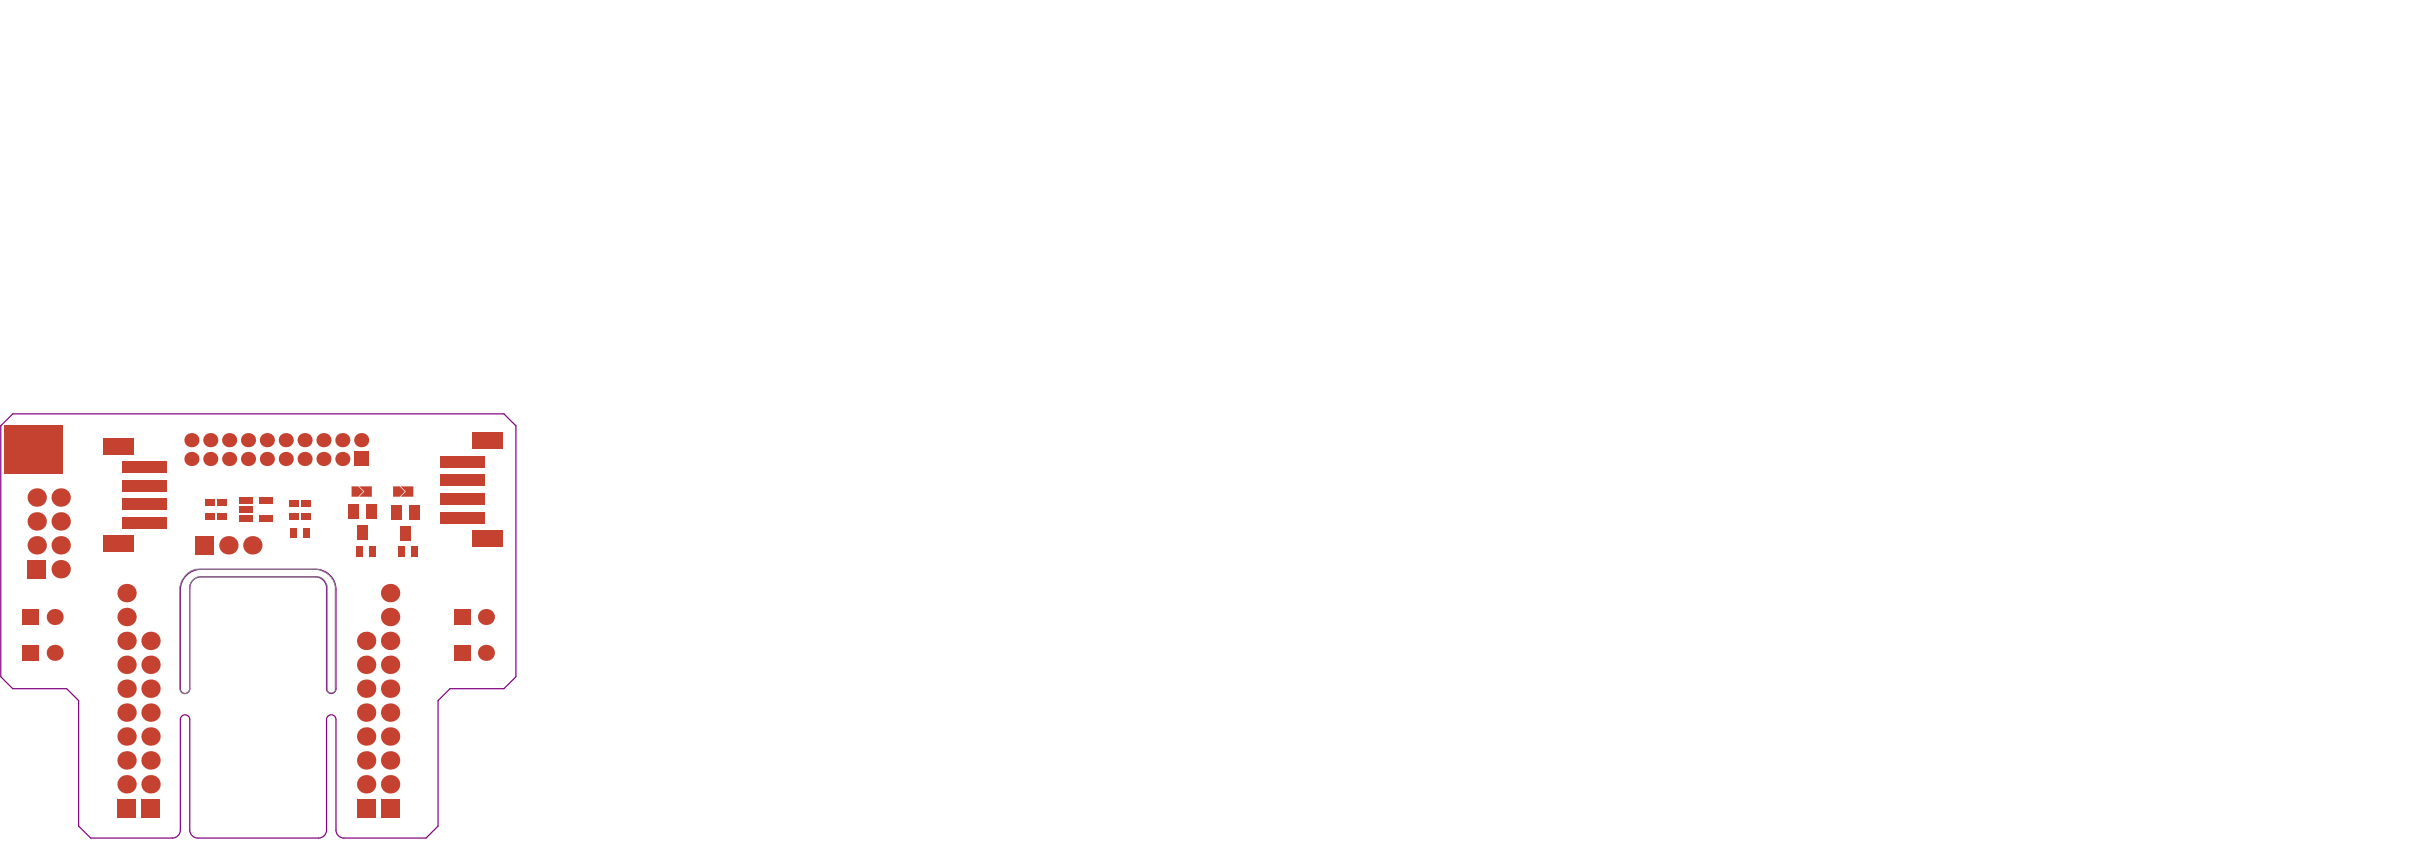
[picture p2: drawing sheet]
<svg xmlns="http://www.w3.org/2000/svg" width="858mm" height="297mm" viewBox="0 0 858 297" stroke-linecap="round" stroke-linejoin="round" font-family="sans-serif">
<path d="M65.4 203.3a7.3 7.3 0 0 1 5.5-2.5h40.5a7.1 7.1 0 0 1 7.1 7.2v35a1.66 1.66 0 0 1-1.6 1.6 1.66 1.66 0 0 1-1.7-1.6v-35.6a4 4 0 0 0-4-3.9h-40.3a4 4 0 0 0-4 3.9v35.6a1.66 1.66 0 0 1-1.6 1.6 1.66 1.66 0 0 1-1.7-1.6v-34.9a7.2 7.2 0 0 1 1.8-4.8zM63.6 253.9v38.9a2.81 2.81 0 0 1-2.8 2.8h-28.8l-4.3-4.2v-44.2l-4.2-4.2h-19l-4.2-4.3v-88.5l4.2-4.2h173.3l4.2 4.2v88.5l-4.2 4.3h-19l-4.3 4.2v44.2l-4.2 4.2h-29a2.81 2.81 0 0 1-2.8-2.8v-38.9M63.6 253.8a1.66 1.66 0 0 1 1.7-1.6 1.66 1.66 0 0 1 1.6 1.6M66.9 253.9v38.9a2.81 2.81 0 0 0 2.9 2.8h42.6a2.81 2.81 0 0 0 2.8-2.8v-38.9M115.2 253.8a1.66 1.66 0 0 1 1.7-1.6 1.66 1.66 0 0 1 1.6 1.6" fill="none" stroke="#800080" stroke-width=".42"/>
<g fill="#c64230">
<path d="M126.7 171.6h4.5v3.6h-4.5l1.8-1.8z"/>
<path d="M141.3 171.6h4.5v3.6h-4.5l1.9-1.8z"/>
<path d="M138.7 171.6h2.3l1.8 1.8-1.8 1.8h-2.3z"/>
<path d="M124 171.6h2.4l1.8 1.8-1.8 1.8h-2.4z"/>
</g>
<path d="M65.2 203.3l2.3-1.9 2-.6h42.8a7.8 7.8 0 0 1 6 5.8v37.2a1.66 1.66 0 0 1-2.9-.3v-36.4a3.7 3.7 0 0 0-3.6-3.6h-41.7l-.7 .2a4.8 4.8 0 0 0-2.5 3.2v36.6a1.76 1.76 0 0 1-2 1.2 1.76 1.76 0 0 1-1.5-1.8v-35.8l.6-1.9z" fill="none" stroke="#808080" stroke-width=".35"/>
<g fill="#c64230">
<circle cx="67.5" cy="161.9" r="2.5"/>
<circle cx="67.5" cy="155.3" r="2.5"/>
<circle cx="74.2" cy="161.9" r="2.5"/>
<circle cx="74.2" cy="155.3" r="2.5"/>
<circle cx="80.8" cy="161.9" r="2.5"/>
<circle cx="80.8" cy="155.3" r="2.5"/>
<circle cx="87.5" cy="161.9" r="2.5"/>
<circle cx="87.5" cy="155.3" r="2.5"/>
<circle cx="114.1" cy="161.9" r="2.5"/>
<circle cx="107.5" cy="161.9" r="2.5"/>
<circle cx="100.8" cy="161.9" r="2.5"/>
<circle cx="114.1" cy="155.3" r="2.5"/>
<circle cx="107.5" cy="155.3" r="2.5"/>
<circle cx="100.8" cy="155.3" r="2.5"/>
<circle cx="127.4" cy="155.3" r="2.5"/>
<circle cx="19.3" cy="230.3" r="2.83"/>
<circle cx="21.4" cy="200.8" r="3.2"/>
<circle cx="21.4" cy="183.9" r="3.2"/>
<circle cx="21.4" cy="175.5" r="3.2"/>
<circle cx="53.1" cy="276.7" r="3.2"/>
<circle cx="44.7" cy="276.7" r="3.2"/>
<circle cx="53.1" cy="259.8" r="3.2"/>
<circle cx="53.1" cy="251.4" r="3.2"/>
<circle cx="44.7" cy="251.4" r="3.2"/>
<circle cx="44.7" cy="259.8" r="3.2"/>
<circle cx="53.1" cy="226.1" r="3.2"/>
<circle cx="53.1" cy="234.5" r="3.2"/>
<circle cx="44.7" cy="226.1" r="3.2"/>
<circle cx="44.7" cy="234.5" r="3.2"/>
<circle cx="44.7" cy="209.2" r="3.2"/>
<circle cx="129.2" cy="276.7" r="3.2"/>
<circle cx="137.6" cy="276.7" r="3.2"/>
<circle cx="129.2" cy="259.8" r="3.2"/>
<circle cx="129.2" cy="251.4" r="3.2"/>
<circle cx="137.6" cy="251.4" r="3.2"/>
<circle cx="137.6" cy="259.8" r="3.2"/>
<circle cx="129.2" cy="226.1" r="3.2"/>
<circle cx="129.2" cy="234.5" r="3.2"/>
<circle cx="137.6" cy="226.1" r="3.2"/>
<circle cx="137.6" cy="234.5" r="3.2"/>
<circle cx="137.6" cy="209.2" r="3.2"/>
<circle cx="171.4" cy="230.3" r="2.83"/>
<circle cx="19.3" cy="217.7" r="2.83"/>
<circle cx="21.4" cy="192.4" r="3.2"/>
<circle cx="53.1" cy="268.2" r="3.2"/>
<circle cx="53.1" cy="243" r="3.2"/>
<circle cx="44.7" cy="243" r="3.2"/>
<circle cx="44.7" cy="268.2" r="3.2"/>
<circle cx="44.7" cy="217.7" r="3.2"/>
<circle cx="89" cy="192.4" r="3.2"/>
<circle cx="80.6" cy="192.4" r="3.2"/>
<circle cx="129.2" cy="268.2" r="3.2"/>
<circle cx="129.2" cy="243" r="3.2"/>
<circle cx="137.6" cy="243" r="3.2"/>
<circle cx="137.6" cy="268.2" r="3.2"/>
<circle cx="137.6" cy="217.7" r="3.2"/>
<circle cx="171.4" cy="217.7" r="2.83"/>
<circle cx="94.2" cy="161.9" r="2.5"/>
<circle cx="94.2" cy="155.3" r="2.5"/>
<circle cx="120.8" cy="161.9" r="2.5"/>
<circle cx="120.8" cy="155.3" r="2.5"/>
<circle cx="13" cy="175.5" r="3.2"/>
<circle cx="13" cy="183.9" r="3.2"/>
<circle cx="13" cy="192.4" r="3.2"/>
</g>
<g fill="#c64230">
<path d="M160.2 227.5h5.6v5.6h-5.6z" fill-rule="evenodd"/>
<path d="M160.2 214.8h5.6v5.7h-5.6z" fill-rule="evenodd"/>
<path d="M124.9 159.4h5v5h-5z" fill-rule="evenodd"/>
<path d="M8 227.5h5.7v5.6h-5.7z" fill-rule="evenodd"/>
<path d="M49.9 281.9h6.4v6.4h-6.4z" fill-rule="evenodd"/>
<path d="M41.4 281.9h6.5v6.4h-6.5z" fill-rule="evenodd"/>
<path d="M125.9 281.9h6.5v6.4h-6.5z" fill-rule="evenodd"/>
<path d="M134.4 281.9h6.5v6.4h-6.5z" fill-rule="evenodd"/>
<path d="M8 214.8h5.7v5.7h-5.7z" fill-rule="evenodd"/>
<path d="M68.9 189.1h6.5v6.5h-6.5z" fill-rule="evenodd"/>
<path d="M9.7 197.6h6.5v6.4h-6.5z" fill-rule="evenodd"/>
<path d="M72.6 180.8h3.3v2.5h-3.3z" fill-rule="evenodd"/>
<path d="M72.6 176.2h3.3v2.4h-3.3z" fill-rule="evenodd"/>
<path d="M102.4 186.5h2.4v3.3h-2.4z" fill-rule="evenodd"/>
<path d="M107 186.5h2.5v3.3h-2.5z" fill-rule="evenodd"/>
<path d="M106.4 181h3.3v2.5h-3.3z" fill-rule="evenodd"/>
<path d="M106.4 176.4h3.3v2.4h-3.3z" fill-rule="evenodd"/>
<path d="M125.6 192.7h2.5v3.6h-2.5z" fill-rule="evenodd"/>
<path d="M140.4 192.7h2.5v3.6h-2.5z" fill-rule="evenodd"/>
<path d="M126.1 185.4h3.6v5h-3.6z" fill-rule="evenodd"/>
<path d="M141.1 185.7h3.6v4.9h-3.6z" fill-rule="evenodd"/>
<path d="M76.8 180.8h3.3v2.5h-3.3z" fill-rule="evenodd"/>
<path d="M84.3 181.7h4.7v2.3h-4.7z" fill-rule="evenodd"/>
<path d="M76.8 176.2h3.3v2.4h-3.3z" fill-rule="evenodd"/>
<path d="M84.3 175.4h4.7v2.3h-4.7z" fill-rule="evenodd"/>
<path d="M102.2 181h3.3v2.5h-3.3z" fill-rule="evenodd"/>
<path d="M102.2 176.4h3.3v2.4h-3.3z" fill-rule="evenodd"/>
<path d="M145.1 192.7h2.4v3.6h-2.4z" fill-rule="evenodd"/>
<path d="M130.3 192.7h2.4v3.6h-2.4z" fill-rule="evenodd"/>
<path d="M155.2 180.8h15.6v4h-15.6z" fill-rule="evenodd"/>
<path d="M155.2 174.2h15.6v3.9h-15.6z" fill-rule="evenodd"/>
<path d="M155.2 167.5h15.6v4h-15.6z" fill-rule="evenodd"/>
<path d="M155.2 160.9h15.6v4h-15.6z" fill-rule="evenodd"/>
<path d="M43.2 162.7h15.6v4h-15.6z" fill-rule="evenodd"/>
<path d="M43.2 169.3h15.6v4h-15.6z" fill-rule="evenodd"/>
<path d="M43.2 175.9h15.6v4h-15.6z" fill-rule="evenodd"/>
<path d="M43.2 182.6h15.6v4h-15.6z" fill-rule="evenodd"/>
<path d="M84.3 178.6h4.7v2.3h-4.7z" fill-rule="evenodd"/>
<path d="M144.2 178.4h3.7v4.9h-3.7z" fill-rule="evenodd"/>
<path d="M137.9 178.4h3.7v4.9h-3.7z" fill-rule="evenodd"/>
<path d="M129.2 178.1h3.7v5h-3.7z" fill-rule="evenodd"/>
<path d="M122.9 178.1h3.7v5h-3.7z" fill-rule="evenodd"/>
<path d="M91.6 181.7h4.7v2.3h-4.7z" fill-rule="evenodd"/>
<path d="M91.6 175.4h4.7v2.3h-4.7z" fill-rule="evenodd"/>
<path d="M166.8 152.6h10.7v6h-10.7z" fill-rule="evenodd"/>
<path d="M36.5 154.4h10.7v5.9h-10.7z" fill-rule="evenodd"/>
<path d="M36.5 188.9h10.7v6h-10.7z" fill-rule="evenodd"/>
<path d="M1.4 150h20.6v17.3h-20.6z" fill-rule="evenodd"/>
<path d="M166.8 187.1h10.7v6h-10.7z" fill-rule="evenodd"/>
</g>
</svg>
